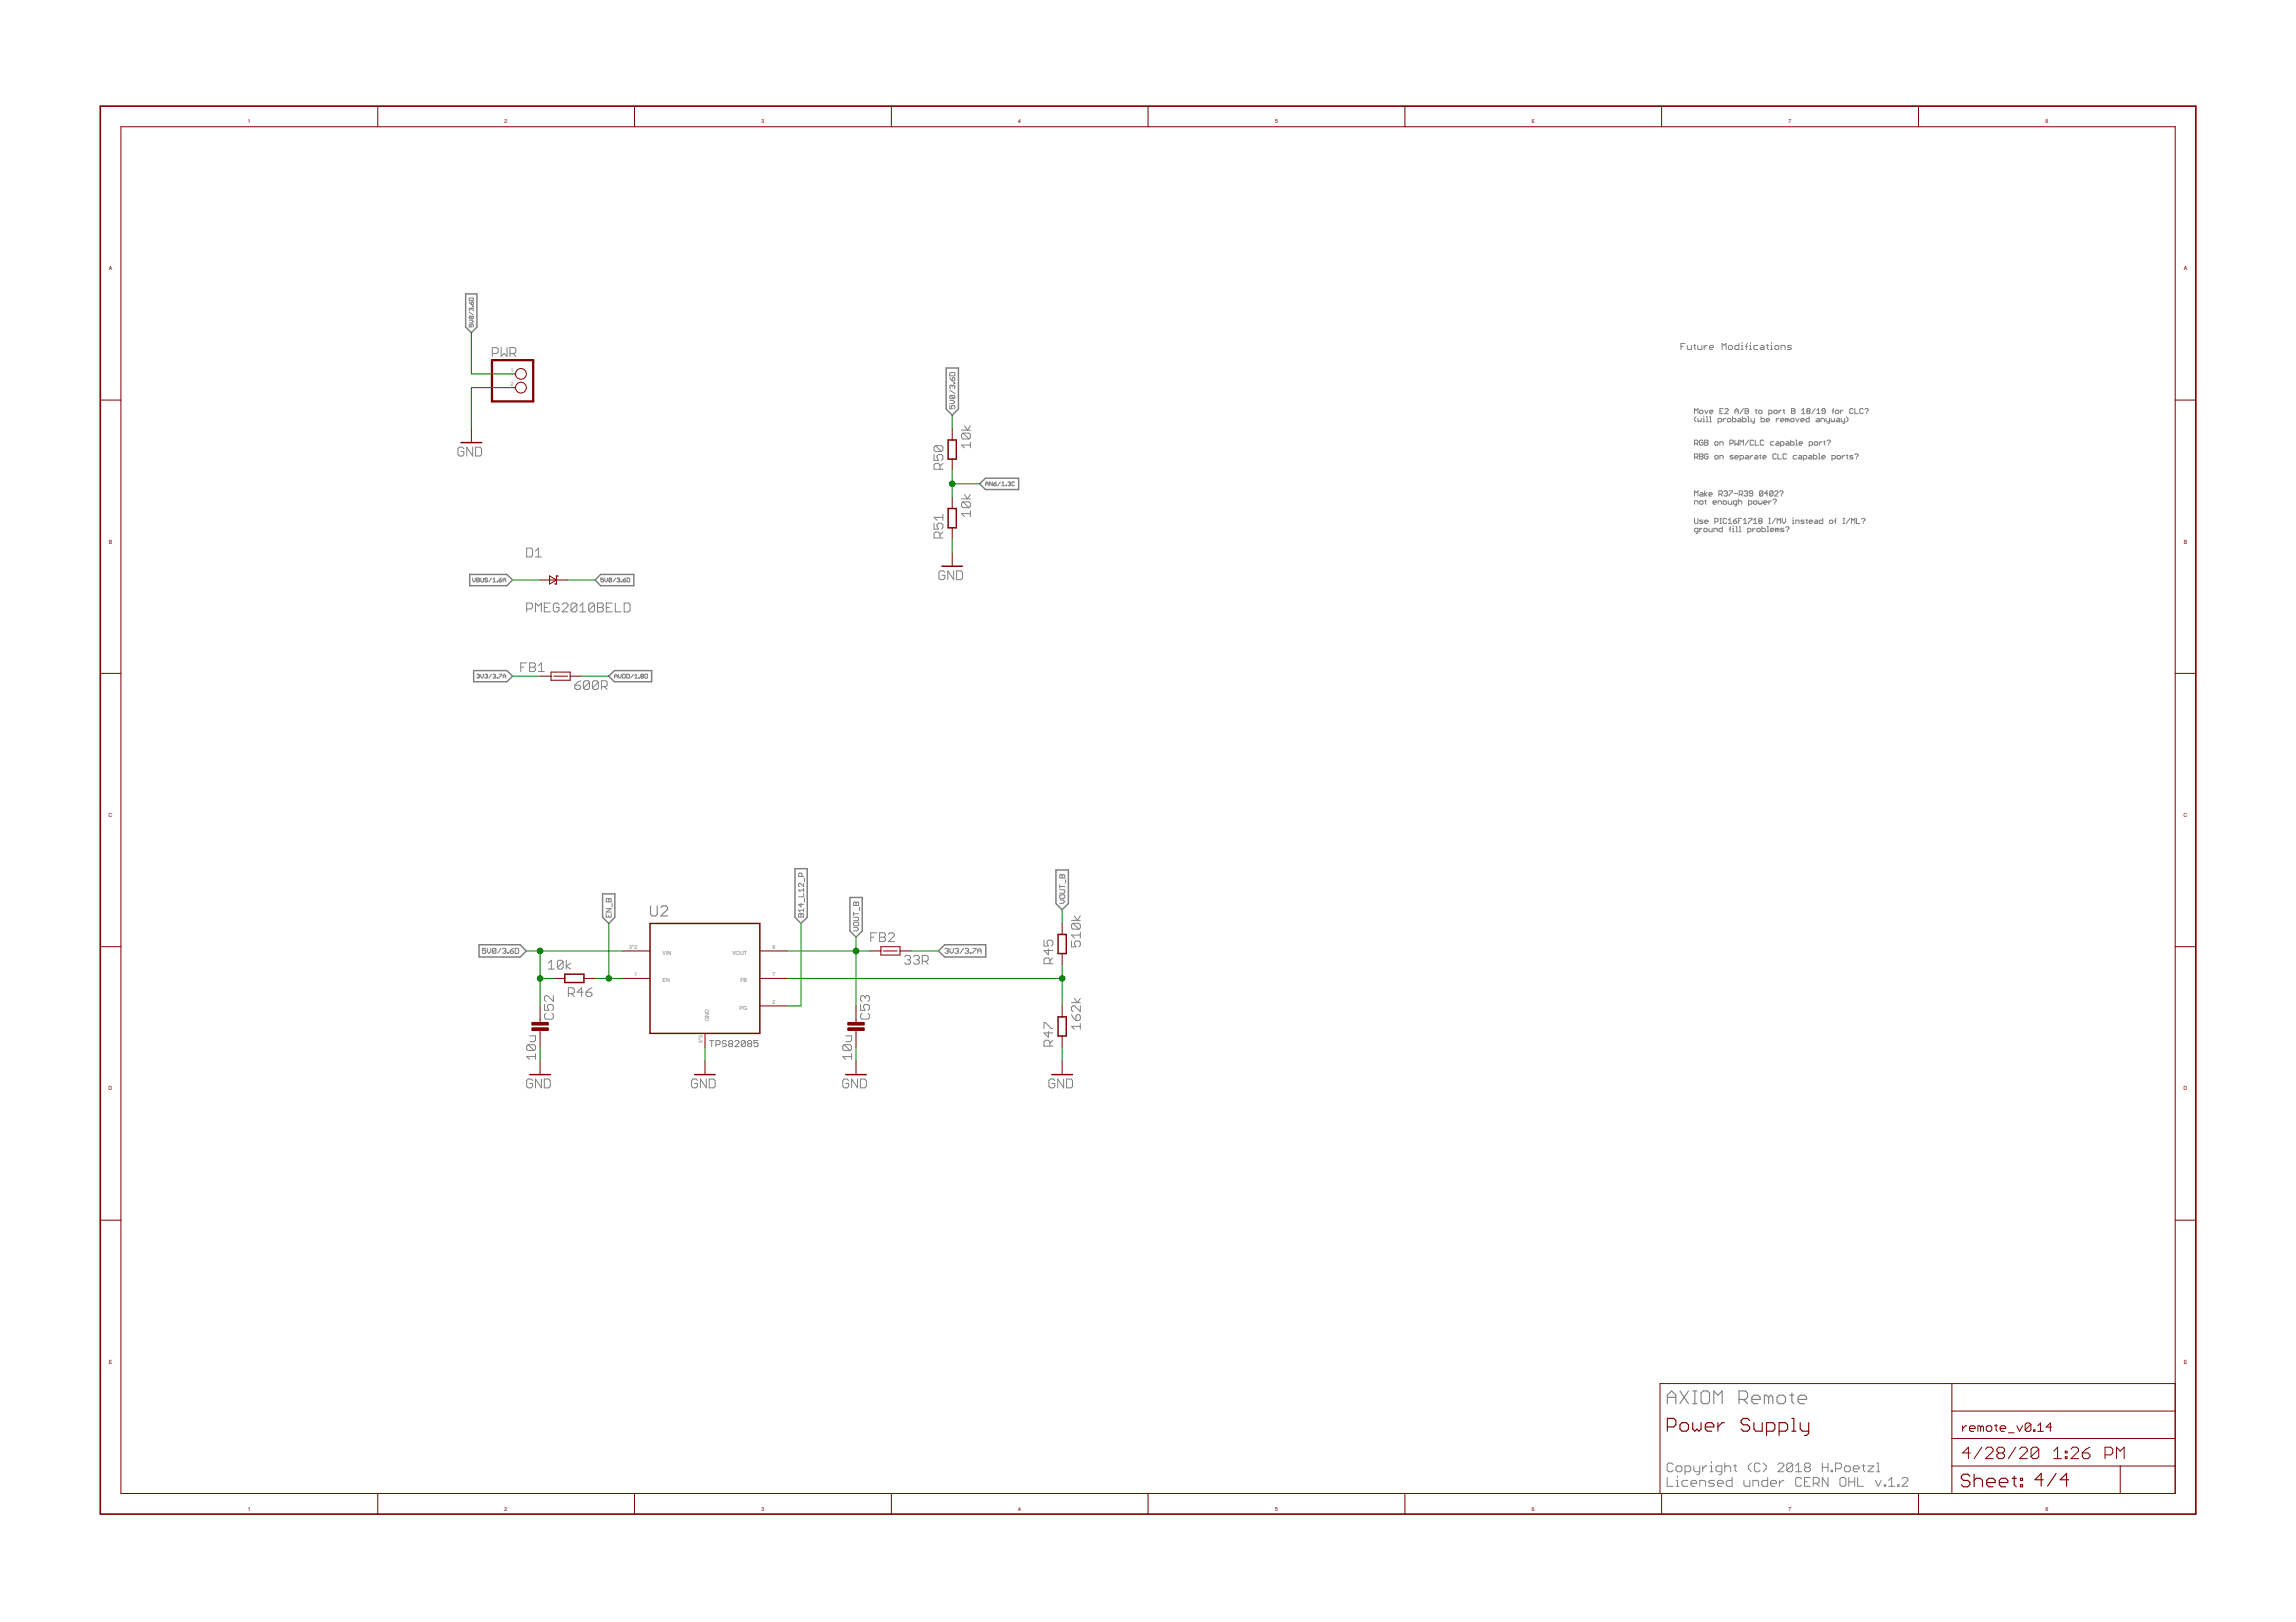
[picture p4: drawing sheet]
<svg xmlns="http://www.w3.org/2000/svg" width="297mm" height="210mm" viewBox="0 0 297 210" stroke-linecap="round" stroke-linejoin="round" font-family="sans-serif">
<defs><g id="words">
<g font-size=".7" fill="#800000">
<text x="32.1" y="16">1</text>
<text x="65.3" y="16">2</text>
<text x="98.5" y="16">3</text>
<text x="131.7" y="16">4</text>
<text x="164.9" y="16">5</text>
<text x="198.2" y="16">6</text>
<text x="231.4" y="16">7</text>
<text x="264.6" y="16">8</text>
<text x="14.1" y="35">A</text>
<text x="282.5" y="35">A</text>
<text x="14.1" y="70.4">B</text>
<text x="282.5" y="70.4">B</text>
<text x="14.1" y="105.7">C</text>
<text x="282.5" y="105.7">C</text>
<text x="14.1" y="141.1">D</text>
<text x="282.5" y="141.1">D</text>
<text x="14.1" y="176.5">E</text>
<text x="282.5" y="176.5">E</text>
<text x="32.1" y="195.5">1</text>
<text x="65.3" y="195.5">2</text>
<text x="98.5" y="195.5">3</text>
<text x="131.7" y="195.5">4</text>
<text x="164.9" y="195.5">5</text>
<text x="198.2" y="195.5">6</text>
<text x="231.4" y="195.5">7</text>
<text x="264.6" y="195.5">8</text>
</g>
<g font-size=".7" fill="#808080">
<text x="66.1" y="48.1">1</text>
<text x="66.1" y="49.9">2</text>
<text x="81.4" y="122.8">3*2</text>
<text x="85.7" y="123.6">VIN</text>
<text x="94.7" y="123.6">VOUT</text>
<text x="99.9" y="122.8">8</text>
<text x="82.1" y="126.4">1</text>
<text x="85.7" y="127.1">EN</text>
<text x="95.7" y="130.7">PG</text>
<text x="95.8" y="127.1">FB</text>
<text x="99.9" y="129.9">2</text>
<text x="99.9" y="126.4">7</text>
<text x="90.9" y="135" transform="rotate(-90 90.9 135)">5*3</text>
<text x="91.7" y="132.1" transform="rotate(-90 91.7 132.1)">GND</text>
</g>
</g></defs>
<g fill="none" stroke="#808080" stroke-width=".15">
<path d="M84.2 117.2v1.1l.2 .2h.4l.2-.2v-1.1M85.5 117.5l.2-.3h.4l.3 .3v.2l-.9 .8h.9M215.7 181.7v-1.1l.6-.6 .5 .6v1.1M215.7 180.8h1.1M217.3 180l1.1 1.7M218.4 180l-1.1 1.7M219 181.7h.5M219 180h.5M219.3 180v1.7M220.1 180.3l.2-.3h.6l.3 .3v1.1l-.3 .3h-.6l-.2-.3zM221.7 181.7v-1.7l.5 .6 .6-.6v1.7M225 181.1h.8l.3-.3v-.5l-.3-.3h-.8v1.7"/>
<path d="M225.5 181.1l.6 .6M226.6 181.1h1.1v-.3l-.3-.2h-.5l-.3 .2v.6l.3 .3h.5M228.8 180.8l-.3-.2h-.2v1.1M228.8 180.8v.9M228.8 180.8l.3-.2 .3 .2v.9M229.9 180.8l.3-.2h.5l.3 .2v.6l-.3 .3h-.5l-.3-.3zM231.5 180.6h.6M231.8 180.3v1.1l.3 .3M232.6 181.1h1.1v-.3l-.3-.2h-.5l-.3 .2v.6l.3 .3h.5"/>
</g>
<g fill="none" stroke="#808080" stroke-width=".13">
<path d="M60.7 39.1l.3 .3M60.7 38.7l.5-.1v.3h-.5zM61 40l-.1-.1-.2 .1v.1l.1 .1M61 39.2l.1-.1 .1 .1v.2h-.2zM61 40l.1-.1 .1 .1v.2M61 40h.1M61.2 39.6v.1zM60 58.1l-.2-.2h-.4l-.2 .2v.7l.2 .2h.4l.2-.2v-.4h-.4M60.7 42v.3h.3l-.1-.2 .1-.1h.2v.1v.2M60.7 41.4h.4l.1 .2-.1 .2h-.4M60.7 40.4l.5 .3M60.8 40.9l-.1 .1v.2l.5 .1"/>
<path d="M60.8 40.9h.4v.1v.3M60.8 40.9l.4 .4M61.2 57.9v1.1l-.8-1.1v1.1M61.5 57.9h.6l.2 .2v.7l-.2 .2h-.6zM63.7 45.7h.6l.2-.1v-.4l-.2-.2h-.6v1.1M64.8 45v1.1l.4-.4 .4 .4v-1.1M66 45.7h.5l.2-.1v-.4l-.2-.2h-.5v1.1M66.4 45.7l.3 .4M120.8 58.8v.8h.6l-.2-.4v-.2l.2-.2h.4l.2 .2v.4l-.2 .2M121 57.7l-.2 .2v.4l.2 .1h.8M121 57.7h.8l.2 .2v.4l-.2 .1M121 57.7l.8 .7"/>
<path d="M122 60l-.4 .3M122.9 52.5v.4h.3l-.1-.2 .1-.2h.2l.1 .1v.2l-.1 .1M122.9 51.8h.4l.2 .2-.2 .2h-.4M122.9 50.5l.6 .4M122.9 48.9l.3 .4M123 48.2h.4l.1 .1v.3h-.6v-.3zM123 51.2l-.1 .1v.2l.1 .1h.4M123 51.2h.4l.1 .1v.2l-.1 .1M123 51.2l.4 .4M123.2 50l-.1-.2-.2 .2 .1 .3M123.2 50l.1-.2 .2 .2-.1 .3M123.2 50v.1"/>
<path d="M123.3 48.9l.2 .1v.2l-.1 .1h-.2v-.3zM123.4 49.5h.1v.1h-.1zM124.4 55.7h1.1M124.6 56h.7l.2 .2v.4l-.2 .2M124.6 56l-.2 .2v.4l.2 .2h.7M124.6 56l.7 .8M124.8 55.1l.4 .6 .3-.6M125.5 57.6h-1.1l.4 .4M125.5 57.2v.8M217.5 44.8h.2M218 44.4h-.5v.8M218.3 44.7v.4l.1 .1h.4v-.5"/>
<path d="M219.1 44.7h.3M219.2 53.5v-.6l.2 .2 .3-.2v.6M219.2 57.4h.4l.1-.1v-.2l-.1-.1h-.4v.6M219.2 59.2h.4l.1-.1v-.3l-.1-.1h-.4v.7M219.2 44.6v.5l.2 .1M219.4 53.9l-.2 .2v.3l.2 .2M219.4 57.4l.3 .2M219.4 59.2l.3 .2M219.6 44.7v.4l.2 .1h.4v-.5M219.7 54.1v.4l.1 .1 .1-.1 .1 .1 .1-.1v-.4M219.9 53.2l.1-.1h.2l.1 .1v.2l-.1 .1h-.2zM219.9 58.7h.3l.1 .1-.1 .3 .1 .2-.1 .1h-.3z"/>
<path d="M219.9 59.1h.3M220.3 57.1l-.1-.1h-.2l-.1 .1v.4l.1 .1 .3-.1v-.2h-.2M220.3 54.1h.1v.5M220.3 54.6h.2M220.4 53.8v.1M220.5 44.7v.5M220.5 57h.4l.1 .1-.1 .2 .1 .2-.1 .1h-.4zM220.5 53.1l.2 .4 .3-.4M220.5 57.3h.4M220.7 53.9h.2v.7M220.7 54.6h.3M220.9 44.7h-.2l-.2 .3"/>
<path d="M221 58.8l-.1-.1h-.3l-.1 .1v.5l.1 .1h.3l.1-.1v-.2h-.3M221.1 45h.6l-.1-.3h-.3l-.2 .1v.3l.2 .1h.3M221.2 53.3h.4l-.1-.2h-.2l-.1 .1 .1 .3h.2M221.2 54.6h.2M221.2 53.9h.1v.7M221.8 59.1l.2-.2h.2l.1 .2v.2l-.1 .1h-.2l-.2-.1zM221.8 57.3l.2-.1h.2l.1 .1v.2l-.1 .1h-.2l-.2-.1zM222.3 54.6h.3l.1-.1-.1-.4h-.3v.7M222.5 57.6v-.4h.3l.1 .1v.3M222.5 59.4v-.5h.3l.1 .2v.3M222.5 53.2h.2M222.8 45.2v-.8l.3 .3 .2-.3v.8"/>
<path d="M222.9 54.1v.5M222.9 52.9h-.4v.6h.4M223.2 53l.1-.1h.2l.1 .1-.4 .5h.4M223.3 54.1l-.4 .3M223.6 54.1h.2l.1 .2v.2l-.1 .1h-.2l-.1-.1zM223.6 44.8l.1-.1h.3l.1 .1v.3l-.1 .1h-.3l-.1-.1zM223.8 57.4h.3l.1-.1v-.2l-.1-.1h-.3v.6M224.1 53.9v.7h.4l.1-.1v-.2l-.1-.2h-.4M224.2 58.9h-.3l-.1 .2 .3 .1 .1 .1-.1 .1h-.3M224.5 53.5v-.4l.2-.2 .2 .2v.4M224.5 57v.6l.2-.2 .2 .2v-.6M224.5 59.2h.4l-.1-.3-.3 .2v.2l.3 .1"/>
<path d="M224.5 53.2h.4M224.9 54.1h.2l.1 .2v.3h-.3l-.1-.1 .1-.1h.3M225 44.4v.8h-.4l-.2-.1v-.3l.2-.1h.4M225.1 57.6v-.6l.2 .2 .3-.2v.6M225.1 59.4h.3l.2-.1v-.2l-.2-.2h-.3v.7M225.3 45.2h.2M225.3 44.7h.1v.5M225.4 44.3v.1M225.4 53.9v.7h.4l.1-.1v-.2l-.1-.2h-.4M225.6 52.9l-.5 .6M225.8 52.9h.3l.1 .1-.1 .2 .1 .2-.1 .1h-.3zM225.8 53.2h.3"/>
<path d="M225.8 44.8h.3M225.9 58.9h.2l.1 .2v.3h-.3l-.1-.1 .1-.1h.3M226.1 44.4l-.2 .2v.6M226.1 53.9h.1v.7M226.1 54.6h.2M226.2 57l-.4 .6M226.3 45.2h.3M226.3 44.7h.2v.5M226.4 58.9v.5M226.5 44.3v.1M226.5 54.1v.4l.2 .1h.3M226.8 58.9l-.4 .3"/>
<path d="M226.9 57.1l-.1-.1h-.3l-.1 .1v.4l.1 .1h.3l.1-.1M227 54.1v.6l-.2 .1M227.1 57v.6h.4M227.1 53.1h.2M227.1 58.9h.2l.1 .2v.3h-.3l-.1-.1 .1-.1h.3M227.2 53v.4l.1 .1M227.4 44.7h-.4l-.1 .1v.3l.1 .1h.4M227.6 53.1l.4 .1v.2l-.2 .1h-.2l-.1-.1v-.2zM227.6 58.9h.2M227.7 58.8v.5l.1 .1M227.8 44.7h.3l.1 .1v.4h-.4l-.1-.1 .1-.1h.4M227.8 53.9v.7h.4l.1-.1-.1-.4h-.4"/>
<path d="M228.1 59.2h.4l-.1-.3h-.2l-.1 .2v.2l.1 .1h.2M228.2 57.1l-.1-.1h-.3l-.1 .1v.4l.1 .1h.3l.1-.1M228.5 54.4h.4l-.1-.3h-.2l-.1 .2v.2l.1 .1h.2M228.5 44.7h.3M228.6 44.6v.5l.2 .1M228.8 53.5h.4l.1-.1v-.2l-.1-.1h-.4v.6M229.1 45.2h.2M229.1 44.7h.1v.5M229.2 44.3v.1M229.5 57.2h-.3l-.2 .1v.2l.2 .1h.3M229.5 53.2l.1-.1h.2l.1 .1v.2l-.1 .1h-.2zM229.6 44.8l.1-.1h.3l.1 .1v.3l-.1 .1h-.3l-.1-.1z"/>
<path d="M229.8 58.8l-.1-.1-.3 .1v.5l.1 .1h.2l.1-.1M229.8 54.1v.5M229.8 57.2l.3 .1v.3h-.3l-.1-.1 .1-.1h.3M230 58.7v.7h.5M230.1 53.1v.4M230.1 54.1h-.1l-.2 .3M230.4 54.4h.4l-.1-.3h-.2l-.1 .2v.2l.1 .1h.2M230.4 57.6h.3l.1-.1v-.2l-.1-.1h-.3v.6M230.4 45.2v-.5h.4l.1 .1v.4M230.5 53.1l-.4 .2M230.7 53.1h.2M230.8 53v.4l.1 .1"/>
<path d="M231.1 58.8l-.1-.1h-.2l-.1 .1v.5l.1 .1h.2l.1-.1M231.1 57.2l.4 .1v.3h-.4l-.1-.1 .1-.1h.4M231.2 54.3l-.2-.2v.5M231.2 54.3l.1-.2 .2 .2v.3M231.2 54.3v.3M231.7 57v.6h.3l.1-.1v-.2l-.1-.1h-.3M231.8 44.7h-.4l-.2 .1 .2 .2h.2l.2 .1-.2 .1h-.4M231.8 52.9h.3l.1 .1-.1 .2 .1 .2-.1 .1h-.3zM231.8 53.2h.3M231.8 54.1h.2l.1 .2v.2l-.1 .1h-.2l-.1-.1zM232.3 54.1l.2 .5 .2-.5M232.3 57h.1v.6"/>
<path d="M232.3 57.6h.2M232.4 58.9h-.3l-.1 .2v.2l.1 .1h.3M232.7 57.4h.5l-.1-.2h-.2l-.2 .1v.2l.2 .1h.2M232.7 58.9h.3l.1 .2v.3h-.4l-.1-.1 .1-.1h.4M233 54.4h.4l-.1-.3h-.2l-.1 .2v.2l.1 .1h.2M233.1 53.5h.4M233.1 53.1l.2-.2v.6M233.3 59.4h.3l.1-.1v-.2l-.1-.2h-.3v.7M233.8 53.2l-.1 .1 .1 .2h.3l.1-.1-.1-.2M233.8 53.2l-.1-.1 .1-.2h.3l.1 .1-.1 .2M233.8 53.2h.3M234.1 53.9v.7h-.4l-.1-.1v-.2l.1-.2h.4"/>
<path d="M234.1 57.6h.3l.1-.1v-.2l-.1-.1h-.3v.6M234.1 58.9h.2l.1 .2v.3h-.3l-.1-.1 .1-.1h.3M234.6 58.7v.7h.3l.2-.1v-.2l-.2-.2h-.3M234.7 57.3l.1-.1h.3l.1 .1v.2l-.1 .1h-.3l-.1-.1zM234.8 52.9l-.4 .6M235.1 54.1h.2l.1 .2v.3h-.3l-.2-.1 .2-.1h.3M235.1 53.5h.4M235.1 53.1l.2-.2v.6M235.3 58.7h.1v.7M235.3 59.4h.2M235.4 57.2v.4M235.6 54.6v-.5h.3l.1 .2v.3"/>
<path d="M235.7 59.2h.4l-.1-.3-.3 .2v.2l.3 .1M235.7 57.2h-.1l-.2 .2M235.9 57.2h.2M236 57.1v.4l.1 .1M236.1 53.2h-.3l-.1-.1 .1-.2h.2l.1 .1v.4l-.1 .1h-.2l-.1-.1M236.2 54.1v.4l.1 .1h.4M236.3 57.1l.2-.1h.2l.1 .1-.2 .3M236.6 57.5v.1M236.7 54.1v.6l-.2 .1M236.9 54.1v.4l.1 .1 .1-.1 .1 .1 .1-.1v-.4M237 59.4h.3l.1-.1v-.2l-.1-.2h-.3v.7M237 53.2h.2"/>
<path d="M237.2 52.9l-.1 .1v.5M237.6 53.1h.2l.1 .1-.1 .3h-.2l-.2-.1v-.2zM237.7 59.1l.1-.2h.2l.1 .2v.2l-.1 .1h-.2l-.1-.1zM237.7 54.1h.2l.1 .2v.3h-.3l-.1-.1 .1-.1h.3M238.1 53.1v.4M238.2 54.1v.4l.1 .1h.4M238.3 58.9v.5M238.4 53.1l-.3 .2M238.7 54.1v.6l-.3 .1M238.7 58.9l-.4 .3M238.9 53.9l.2 .2v.3l-.2 .2M238.9 58.9h.2"/>
<path d="M239 58.8v.5l.1 .1M239.7 58.9h-.3l-.1 .2 .4 .2-.1 .1h-.3M239.7 53l-.1-.1h-.2l-.1 .1v.4l.1 .1h.2l.1-.1M240 52.9v.6h.4M240 58.8l.1-.1h.2l.1 .1-.2 .4M240.2 59.3v.1M241 53l-.1-.1-.3 .1v.4l.1 .1h.2l.1-.1M241.3 53l.1-.1h.2l.1 .1-.2 .3M241.5 53.4v.1M61.2 74.8v.3l.1 .2 .2-.2v-.3M61.7 74.8l.3 .1-.1 .2 .1 .1-.1 .1h-.2zM61.7 75.1h.2"/>
<path d="M62.2 74.8v.4l.1 .1 .2-.1v-.4M63.1 74.9l-.3-.1-.1 .2 .3 .1 .1 .1-.1 .1-.3-.1M63.6 74.8l-.4 .5M63.8 75.3h.3M63.8 75l.1-.2v.5M64.3 75.2l.1 .1zM64.6 75.1h.2l.1 .1-.3 .1zM64.9 74.8l-.3 .3M65.1 75.3v-.3l.2-.2 .1 .2v.3M65.1 75.1h.3M68.1 70.9h.6l.2 .2v.8l-.2 .2h-.6zM68.1 78.8h.6l.2-.2v-.4l-.2-.2h-.6v1.2"/>
<path d="M69.3 79.2v-1.2l.4 .4 .3-.4v1.2M69.3 72.1h.7M69.3 71.3l.4-.4v1.2M70.4 78.6h.4M71.2 78h-.8v1.2h.8M72.3 78.2l-.2-.2h-.3l-.2 .2v.8l.2 .2h.3l.2-.2v-.4h-.3M72.7 78.2l.2-.2h.4l.2 .2v.2l-.8 .8h.8M74.6 78.2l-.2-.2h-.3l-.2 .2v.8M74.6 78.2v.8l-.2 .2h-.3l-.2-.2M74.6 78.2l-.7 .8M75 79.2h.8M75 78.4l.4-.4v1.2"/>
<path d="M76.9 78.2l-.2-.2h-.4l-.1 .2v.8M76.9 78.2v.8l-.2 .2h-.4l-.1-.2M76.9 78.2l-.7 .8M77.3 78h.6l.2 .2v.2l-.2 .2 .2 .2v.2l-.2 .2h-.6zM77.3 78.6h.6M78.1 74.8h-.4v.3l.3-.1 .1 .1v.1l-.1 .1-.3-.1M78.3 74.8v.3l.1 .2 .2-.2v-.3M78.4 78.6h.4M79.1 74.9l-.2-.1-.1 .1v.3M79.1 74.9v.3l-.1 .1-.2-.1M79.1 74.9l-.3 .3M79.2 78h-.8v1.2h.8"/>
<path d="M79.6 78v1.2h.7M79.7 74.8l-.4 .5M79.8 74.9l.3-.1 .1 .1-.1 .2M80 75.1h.1M80.1 75.1h.1l-.1 .2-.3-.1M80.3 75.2l.1 .1zM80.6 75.1h.3l.1 .1-.3 .1zM80.8 78h.5l.2 .2v.8l-.2 .2h-.5zM81 74.8l-.4 .3M81.1 74.8l.4 .1v.3l-.1 .1h-.3zM120.8 67.7v.8h.6l-.2-.6 .2-.2h.4l.2 .2v.4l-.2 .2M121.6 69.6v-.6l-.2-.1h-.4l-.2 .1v.6h1.2"/>
<path d="M121.6 60.7v-.5l-.2-.2h-.4l-.2 .2v.5h1.2M122 68.9l-.4 .3M122 66.6v.7M122 67h-1.2l.4 .3M122.2 74.1l-.2-.2h-.3l-.2 .2v.7l.2 .2h.3l.2-.2v-.4h-.3M123.4 73.9v1.1l-.8-1.1v1.1M123.8 73.9h.5l.2 .2v.7l-.2 .2h-.5zM124.4 64.6h1.1M124.6 64.9h.7l.2 .2v.4l-.2 .2M124.6 64.9l-.2 .2v.4l.2 .2h.7M124.6 64.9l.7 .8M124.8 64l.4 .6 .3-.6"/>
<path d="M125.5 66.5h-1.1l.4 .3M125.5 66.1v.7M127.5 62.9v-.4l.2-.1 .1 .1v.4M127.5 62.6h.3M128.4 62.4v.5l-.4-.5v.5M128.5 62.6h.3l.1 .2-.2 .1-.2-.1zM128.9 62.4l-.4 .2M129.4 62.4l-.3 .5M129.6 62.9h.3M129.6 62.5l.2-.1v.5M130.1 62.8l.1 .1zM130.4 62.4h.2h.1l-.1 .2"/>
<path d="M130.6 62.6h.1M130.6 62.6l.1 .1-.1 .2-.2-.1M131.3 62.4h-.1h-.3v.4l.1 .1 .3-.1M219.2 64.2v-.7l.2 .3 .3-.3v.7M219.2 65.3v-.5h.4l.1 .1v.4M219.2 67.1v.5l.1 .2h.3l.1-.2v-.5M219.7 68.8h-.4l-.1-.1v-.2l.1-.1h.4v.5l-.3 .1M219.9 64.9l.1-.1h.2l.1 .1v.3l-.3 .1-.1-.1zM219.9 68.4v.4M220 63.8l.3 .1v.3h-.3l-.1-.1 .1-.1h.3M220.2 68.4l-.3 .2M220.3 67.3h-.3l-.1 .1 .1 .1 .3 .1-.1 .2h-.3"/>
<path d="M220.4 68.5l.1-.1h.2l.2 .1v.2l-.2 .1h-.2l-.1-.1zM220.5 63.5v.7M220.5 67.5h.5l-.1-.2h-.3l-.1 .1 .1 .4h.3M220.5 64.8h.2M220.6 64.7v.5l.1 .1M220.9 63.8l-.4 .2 .4 .2M221.1 64h.4l-.1-.2h-.2l-.1 .1 .1 .3h.2M221.1 68.4v.3l.1 .1h.3v-.4M221.6 65h.5l-.1-.2-.4 .1v.3l.4 .1M221.7 68.8v-.4h.4l.1 .1v.3M221.8 67.5h.4l.1-.1-.1-.3h-.4v.7M222.3 65.3v-.5h.3l.1 .1v.4"/>
<path d="M222.4 64h.3l.1-.1-.1-.4h-.3v.7M222.5 67.8h.2M222.5 67.1h.2M222.6 64l.2 .2M222.6 67.1v.7M222.8 68.2v.6h-.3l-.1-.1v-.2l.1-.1h.3M223 64.8h.3l.1 .1v.3l-.1 .1h-.3l-.1-.1v-.3zM223 63.6l.2-.1h.2l.1 .1-.1 .3M223.3 63.9h.1M223.4 67.2l-.1-.1h-.3l-.1 .1v.4l.1 .2h.3l.1-.2M223.4 63.9l.1 .1-.1 .2h-.2l-.2-.1M223.6 64.8v.4l.1 .1h.3v-.5"/>
<path d="M223.6 67.8h.4M223.6 67.3l.2-.2v.7M223.7 63.5h.4v.1l-.4 .5v.1M223.7 68.5h.2M223.9 68.2l-.1 .1v.5M224.1 68.4h.1v.4M224.1 68.8h.2M224.2 67.4h.4l.1 .2-.1 .2h-.3zM224.2 68.1v.1M224.3 63.9h.5M224.6 68.2h.1v.6M224.6 68.8h.2"/>
<path d="M224.7 65.3h-.4l-.1-.1v-.3l.1-.1h.4v.6l-.2 .1M224.7 67.1l-.5 .3M224.9 64.9l.1-.1h.2l.1 .1v.4M224.9 64.6v.7M224.9 67.4h.2M225 64h.3l.1-.1-.1-.4h-.3v.7M225 68.8h.2M225 68.2h.1v.6M225.2 64l.2 .2M225.3 67.1h-.4v.7M225.6 67.8h.4M225.6 67.3l.2-.2v.7"/>
<path d="M225.7 63.6l.1-.1h.2l.1 .1-.1 .3M225.9 63.9h.1M226 63.9l.1 .1-.1 .2h-.2l-.1-.1M226.1 68.8h.3l.1-.1v-.2l-.1-.1h-.3v.6M226.2 65.3h.3l.2-.1v-.3l-.2-.1h-.3v.7M226.2 67.1h.5v.1l-.5 .4v.2M226.8 63.9h-.4l-.1-.1 .1-.3h.3l.1 .1v.5l-.1 .1h-.3l-.1-.1M226.8 68.4v.4M226.9 67.8h.4M226.9 67.3l.2-.2v.7M227 64.8l.3 .1v.3l-.1 .1h-.2l-.1-.1v-.3zM227.1 68.4l-.3 .2"/>
<path d="M227.3 68.5l.3-.1 .1 .1v.2l-.1 .1h-.2l-.1-.1zM227.5 64.8v.4l.1 .1 .1-.1 .1 .1 .2-.1v-.4M227.6 67.4l-.1-.1 .1-.2h.2l.2 .1-.2 .2M227.6 67.4l-.1 .1 .1 .3h.2l.2-.2-.2-.2M227.6 67.4h.2M227.9 68.2v.6h.4l.1-.1v-.2l-.1-.1h-.4M228.1 63.6v.5l-.2 .1h-.2l-.1-.1M228.1 63.6l-.2-.1h-.2l-.1 .1v.5M228.1 63.6l-.5 .5M228.2 65h.4l-.1-.2h-.2l-.1 .1v.3l.1 .1h.2M228.6 68.8h.2M228.6 68.2h.1v.6"/>
<path d="M228.7 63.9h-.4l.3-.4v.7M228.8 64.8v.5M228.8 67.8h.2M228.8 67.1h.2M228.9 67.1v.7M229 68.6h.5l-.1-.2h-.2l-.2 .1v.2l.2 .1h.2M229.2 64.8l-.4 .2M229.4 64.7l.1-.1h.2l.1 .1-.2 .3M229.4 63.6v.5l-.1 .1h-.3l-.1-.1M229.4 63.6l-.1-.1h-.3l-.1 .1v.5M229.4 63.6l-.5 .5M229.6 65.2v.1"/>
<path d="M229.6 63.6l.1-.1h.2l.1 .1-.4 .6h.4M229.7 67.1l-.4 .7M229.9 67.8v-.7l.2 .2 .3-.2v.7M229.9 68.5v.3M229.9 68.5l-.2-.1v.4M229.9 68.5l.1-.1 .1 .1v.3M230.3 63.6l.1-.1h.2l.1 .1-.2 .4M230.5 64.1v.1M230.6 67.1v.4l.2 .3 .2-.3v-.4M230.8 68.4h-.3l-.1 .1 .1 .1 .3 .1-.1 .1h-.3M231 68.3l.1-.1 .4 .1-.3 .3M231.2 68.7v.1"/>
<path d="M231.9 67.8h.2M231.9 67.3h.1v.5M232 67v.1M232.3 67.8v-.5h.3l.1 .1v.4M233.4 67.3h-.3l-.1 .1 .4 .2-.1 .2h-.3M233.6 67.3h.2M233.7 67.2v.4l.1 .2M234.1 67.5h.4l-.1-.2h-.2l-.1 .1 .1 .4h.2M234.8 67.3h.3l.1 .1v.4h-.4l-.1-.2 .1-.1h.4M235.8 67.1v.7h-.3l-.1-.4 .1-.1h.3M236.8 67.3l.3 .1v.2l-.1 .2h-.2l-.1-.2v-.2zM237.3 67.4h.3"/>
<path d="M237.6 67.1l-.2 .1v.6M238.4 67.8h.3M238.4 67.1h.3M238.5 67.1v.7M239.3 67.1l-.4 .7M239.5 67.8v-.7l.2 .2 .3-.2v.7M240.2 67.1v.7h.4M240.8 67.2l.1-.1h.3l.1 .1-.3 .3M241 67.6v.2M61.7 87.3l.2-.1 .1 .1-.1 .2M61.8 87.5h.1M61.9 87.5l.1 .1-.1 .2-.2-.1"/>
<path d="M62.2 87.2v.4l.2 .2 .1-.2v-.4M62.7 87.3l.3-.1 .1 .1-.1 .2M62.9 87.5h.1M63 87.5l.1 .1-.1 .2-.3-.1M63.6 87.2l-.4 .6M63.8 87.3l.2-.1 .1 .1-.1 .2M63.9 87.5h.1M64 87.5l.1 .1-.1 .2-.2-.1M64.3 87.7l.1 .1zM64.6 87.2h.3l-.3 .6M65.1 87.5h.3M65.1 87.8v-.4l.2-.2 .1 .2v.4"/>
<path d="M67.4 86.3h.4M68.1 85.8h-.7v1.1M68.5 85.8h.6l.2 .2v.1l-.2 .2 .2 .2v.2l-.2 .2h-.6zM68.5 86.3h.6M69.7 86.1l.3-.3v1.1M69.7 86.9h.7M74.4 88.7h.5l.2 .2v.1l-.2 .2h-.4l-.1-.2zM75.1 88.1l-.4 .2-.3 .4M76.3 88.3v.7l-.2 .2h-.4l-.2-.2M76.3 88.3l-.2-.2h-.4l-.2 .2v.7M76.3 88.3l-.8 .7M77.4 88.3v.7l-.2 .2h-.4l-.2-.2"/>
<path d="M77.4 88.3l-.2-.2h-.4l-.2 .2v.7M77.4 88.3l-.8 .7M77.8 88.9h.6l.1-.2v-.4l-.1-.2h-.6v1.1M78.2 88.9l.3 .3M79.5 87.5h.4M79.5 87.8v-.4l.2-.2 .2 .2v.4M80 87.2v.4l.2 .2 .2-.2v-.4M80.6 87.2l.3 .1v.4l-.1 .1h-.2zM81.1 87.2l.3 .1v.4l-.1 .1h-.2zM82 87.2l-.4 .6M82.1 87.8h.4M82.1 87.4l.2-.2v.6"/>
<path d="M82.7 87.7v.1zM83 87.5l-.1-.1 .1-.2 .2 .1v.2M83 87.5h.2M83 87.5l-.1 .1 .1 .2 .2-.1v-.2M83.4 87.2l.4 .1v.4l-.1 .1h-.3zM78.4 118.2v.5h.7v-.5M78.4 117.6h.7l-.7 .4h.7M78.5 116.3l.3 .1 .2-.1 .1 .1v.3h-.7v-.3zM78.8 116.4v.3M78.8 118.4v.3M79.2 116.9v.5M103.3 118.3l.1-.1 .2 .1 .3-.1 .1 .1v.4h-.7z"/>
<path d="M103.6 116.9v.5l-.3-.4h.7M103.6 118.3v.4M103.8 113.4v-.3l-.2-.1h-.2l-.1 .1v.3h.7M104 114.3v.4l-.5-.4h-.1l-.1 .1v.2l.1 .1M104 115v.4M104 115.6v.5h-.7M104 117.6v.4M104 117.8h-.7l.2 .2M104 115.2h-.7l.2 .2M104.1 113.6v.5M104.1 116.3v.4M110.4 118v.5"/>
<path d="M110.4 118.7h.6l.1 .1v.2l-.1 .1h-.6M110.4 118.3h.7M110.5 116.7l.2 .1 .3-.1 .1 .1v.4h-.7v-.4zM110.5 119.4h.5l.1 .1v.2l-.1 .1h-.5l-.1-.1v-.2zM110.7 116.8v.4M111.2 117.4v.4M137.1 113.3l.1-.1 .2 .1 .2-.1 .2 .1v.3h-.7zM137.1 116.5h.4l.3 .2-.3 .2h-.4M137.1 114.5v.4M137.1 115.9l.1-.1h.4l.2 .1v.2l-.2 .1h-.4l-.1-.1zM137.1 115.1h.5l.2 .2v.2l-.2 .1h-.5M137.1 114.7h.7"/>
<path d="M137.4 113.3v.3M137.9 113.8v.5M138.6 119.1h1.2M138.8 119.5h.8l.2 .2v.4l-.2 .1M138.8 119.5l-.2 .2v.4l.2 .1h.8M138.8 119.5l.8 .7M139 118.5l.4 .6 .4-.6M62.8 122.7h-.4v.4l.2-.2 .2 .2v.2l-.1 .1h-.2l-.1-.1M63.1 122.7v.5l.2 .2 .2-.2v-.5M64.2 122.8l-.1-.1h-.3l-.1 .1v.5M64.2 122.8v.5l-.1 .1h-.3l-.1-.1M64.2 122.8l-.5 .5"/>
<path d="M64.8 122.7l-.4 .7M65 122.8l.1-.1h.2l.2 .1-.2 .3M65.2 123.1h.1M65.3 123.1l.2 .1-.2 .2h-.2l-.1-.1M65.7 123.3h.1v.1h-.1zM66 123.1h.3l.1 .2-.1 .1h-.2l-.1-.1zM66.4 122.7l-.4 .4M66.7 122.7h.3l.1 .1v.5l-.1 .1h-.3zM68.3 135.2h.8l.2 .2v.4l-.2 .2M68.3 135.2l-.2 .2v.4l.2 .2h.8M68.3 135.2l.8 .8M68.5 134h.8v.6l-.2 .2h-.6"/>
<path d="M68.9 139.8l-.2-.2h-.4l-.2 .2v.8l.2 .2h.4l.2-.2v-.4h-.4M69.3 136.7h-1.2l.4 .4M69.3 136.4v.7M70 139.6v1.2l-.7-1.2v1.2M70.4 139.6h.6l.2 .2v.8l-.2 .2h-.6zM70.4 130v.7h.6l-.2-.3v-.2l.2-.2h.4l.2 .2v.4l-.2 .1M70.6 131.1l-.2 .2v.4l.2 .2h.8l.2-.2v-.4l-.2-.2M71 124.7l.3-.4v1.1M71 125.4h.7M71.6 128.8v.8l-.8-.8h-.2l-.2 .2v.4l.2 .2M72.9 124.5v.7l-.2 .2h-.4l-.2-.2M72.9 124.5l-.2-.2h-.4l-.2 .2v.7"/>
<path d="M72.9 124.5l-.8 .7M73.3 124.3v1.1M73.5 128.6h.6l.2-.2v-.4l-.2-.2h-.6v1.2M73.8 124.7l-.5 .3 .5 .4M73.9 128.6l.4 .4M75.4 128.4h-.7l.5-.6v1.2M75.8 128.4h.6l.2 .2v.2l-.2 .2h-.4l-.2-.2zM76.6 127.8l-.4 .2-.4 .4M90.2 139.8l-.2-.2h-.3l-.2 .2v.8l.2 .2h.3l.2-.2v-.4h-.3M91.4 139.6v1.2l-.8-1.2v1.2M91.8 139.6h.5l.2 .2v.8l-.2 .2h-.5zM91.8 134.7h.5"/>
<path d="M92.1 134.7v.7M92.6 135.2h.4l.2-.1v-.3l-.2-.1h-.4v.7M94 134.8l-.2-.1h-.2l-.1 .2 .1 .2h.2l.2 .2-.2 .1h-.2l-.1-.1M94.4 135.1l-.1-.2 .1-.2h.3l.1 .1-.1 .3M94.4 135.1h.3M94.4 135.1l-.1 .1 .1 .2h.3l.1-.1-.1-.2M95.1 134.8l.1-.1h.3l.1 .1v.1l-.5 .5h.5M96.4 134.8l-.1-.1h-.3l-.1 .1v.5M96.4 134.8v.5l-.1 .1h-.3l-.1-.1M96.4 134.8l-.5 .5M96.9 135.1l-.2-.2 .2-.2h.2l.1 .1-.1 .3M96.9 135.1h.2"/>
<path d="M96.9 135.1l-.2 .1 .2 .2h.2l.1-.1-.1-.2M98.1 134.7h-.6v.4l.3-.2h.1l.2 .2v.2l-.2 .1h-.2l-.2-.1M109.2 135.2h.8l.2 .2v.4l-.2 .2M109.2 135.2l-.2 .2v.4l.2 .2h.8M109.2 135.2l.8 .8M109.4 134h.8v.6l-.2 .2h-.6M109.8 139.8l-.2-.2h-.4l-.2 .2v.8l.2 .2h.4l.2-.2v-.4h-.4M110.2 136.7h-1.2l.4 .4M110.2 136.4v.7M110.4 120h.5l.2 .2-.2 .3h-.5M110.9 139.6v1.2l-.7-1.2v1.2M111.3 139.6h.6l.2 .2v.8l-.2 .2h-.6z"/>
<path d="M111.3 130v.7h.6l-.2-.3v-.2l.2-.2h.4l.2 .2v.4l-.2 .1M111.5 131.1l-.2 .2v.4l.2 .2h.8l.2-.2v-.4l-.2-.2M111.9 129l-.2-.2h-.2l-.2 .2v.4l.2 .2M111.9 129l.2-.2h.2l.2 .2v.4l-.2 .2M111.9 129v.2M112.6 121.3h.4M113.4 120.7h-.8v1.2M113.8 120.7h.6l.2 .2v.2l-.2 .2 .2 .2v.2l-.2 .2h-.6zM113.8 121.3h.6M114.9 120.9l.2-.2h.4l.2 .2v.2l-.8 .8h.8M117 123.8l.2-.2h.4l.2 .2v.2l-.2 .2M117.4 124.2h.2"/>
<path d="M117.6 124.2l.2 .2v.2l-.2 .2h-.4l-.2-.2M118.2 123.8l.2-.2h.3l.2 .2v.2l-.2 .2M118.6 124.2h.1M118.7 124.2l.2 .2v.2l-.2 .2h-.3l-.2-.2M119.3 124.4h.6l.2-.2v-.4l-.2-.2h-.6v1.2M119.7 124.4l.4 .4M122.2 122.8l.4-.1 .1 .1-.1 .3M122.5 123.1h.1M122.6 123.1l.1 .1-.1 .2-.4-.1M122.9 122.7v.5l.2 .2 .2-.2v-.5M123.5 122.8l.2-.1h.2l.1 .1-.1 .3M123.8 123.1h.1"/>
<path d="M123.9 123.1l.1 .1-.1 .2h-.2l-.2-.1M124.7 122.7l-.5 .7M124.9 122.8l.1-.1h.2l.1 .1-.1 .3M125.1 123.1h.1M125.2 123.1l.1 .1-.1 .2h-.2l-.1-.1M125.5 123.3h.1v.1h-.1zM125.9 122.7h.4l-.4 .7M126.5 123.1h.4M126.5 123.4v-.5l.2-.2 .2 .2v.5M135.1 121.7v.7h.5l-.2-.4v-.1l.2-.2h.4l.2 .2v.3l-.2 .2M135.1 133.1v-.8h.2l.7 .8h.2M135.6 133.5v.7l-.5-.5h1.1"/>
<path d="M135.6 122.8v.8l-.5-.6h1.1M135.8 135.4v-.6l-.2-.2h-.3l-.2 .2v.6h1.1M135.8 124.7v-.6l-.2-.1h-.3l-.2 .1v.6h1.1M136.2 134.6l-.4 .4M136.2 124l-.4 .3M136.5 139.8l-.2-.2h-.4l-.2 .2v.8l.2 .2h.4l.2-.2v-.4h-.4M137.6 139.6v1.2l-.8-1.2v1.2M138 139.6h.6l.1 .2v.8l-.1 .2h-.6zM138.6 121.8v.7h.6l-.2-.5 .2-.2h.4l.2 .2v.3l-.2 .2M138.6 131.3l.2 .4 .4 .4M138.6 129.8h1.2M139 129.2l.4 .6 .4-.6"/>
<path d="M139.2 131.5l.2-.2h.2l.2 .2v.4l-.2 .2h-.4zM139.8 132.8h-1.2l.4 .4M139.8 120.6v.8M139.8 130.2v.7l-.8-.7h-.2l-.2 .1v.4l.2 .2M139.8 132.4v.8M139.8 121h-1.2l.4 .4M215.7 191.2v1.1h.8M216.5 189.5l-.2-.2h-.4l-.2 .2v.8l.2 .2h.4l.2-.2M216.8 189.9l.2-.2h.4l.2 .2v.4l-.2 .2h-.4l-.2-.2zM216.8 192.3h.4M216.8 191.6h.2v.7M217 191v.2"/>
<path d="M218 190.5h.5l.2-.2v-.4l-.2-.2h-.5v1.1M218.4 191.6h-.6l-.2 .2v.4l.2 .1h.6M218.8 192h.7v-.2l-.2-.2h-.4l-.1 .2v.4l.1 .1h.4M219.1 189.7v.6l.2 .2h.6M219.9 192.3v-.7h.6l.2 .2v.5M219.9 189.7v.9l-.2 .2h-.2M220.3 189.7v.8M220.9 189.7h-.2l-.4 .4M221.2 190.5h.4M221.2 189.7h.2v.8M221.4 189.1v.2M221.8 191.6h-.6l-.2 .2 .2 .2h.4l.2 .2-.2 .1h-.6"/>
<path d="M222.2 192h.7v-.2l-.1-.2h-.4l-.2 .2v.4l.2 .1h.4M222.8 190.5h-.6l-.2-.2v-.4l.2-.2h.6v.9l-.2 .2h-.2M223.1 189.9l.2-.2h.4l.2 .2v.6M223.1 189.3v1.2M224.1 191.2v1.1h-.6l-.2-.1v-.4l.2-.2h.6M224.3 189.7h.4M224.5 189.5v.8l.2 .2M225.6 191.6v.6l.2 .1h.6v-.7M226.6 189.3l-.4 .4v.4l.4 .4M226.8 192.3v-.7h.5l.2 .2v.5M227.7 189.5l-.2-.2h-.3l-.2 .2v.8l.2 .2h.3l.2-.2M228.1 189.3l.4 .4v.4l-.4 .4"/>
<path d="M228.7 191.2v1.1h-.6l-.2-.1v-.4l.2-.2h.6M229.1 192h.7v-.2l-.2-.2h-.3l-.2 .2v.4l.2 .1h.3M230 189.5l.2-.2h.4l.2 .2v.2l-.8 .8h.8M230.2 191.6v.7M230.8 191.6h-.2l-.4 .4M231.9 189.5l-.2-.2h-.3l-.2 .2v.8M231.9 189.5v.8l-.2 .2h-.3l-.2-.2M231.9 189.5l-.7 .8M232.3 190.5h.8M232.3 189.7l.4-.4v1.2M233.1 191.4l-.2-.2h-.4l-.2 .2v.8l.2 .1h.4l.2-.1M233.4 191.8h.4"/>
<path d="M233.6 189.9l-.2-.2v-.2l.2-.2h.4l.2 .2v.2l-.2 .2M233.6 189.9l-.2 .2v.2l.2 .2h.4l.2-.2v-.2l-.2-.2M233.6 189.9h.4M234.2 191.2h-.8v1.1h.8M234.6 192h.6l.2-.2v-.4l-.2-.2h-.6v1.1M235 192l.4 .3M235.8 189.9h.7M235.8 189.3v1.2M236.5 191.2v1.1l-.7-1.1v1.1M236.5 189.3v1.2M236.9 190.3h.2v.2h-.2zM237.5 190.1h.5l.2-.2v-.4l-.2-.2h-.5v1.2"/>
<path d="M238 191.4l.2-.2h.4l.2 .2v.8l-.2 .1h-.4l-.2-.1zM238.6 189.9l.2-.2h.4l.2 .2v.4l-.2 .2h-.4l-.2-.2zM239.2 191.8h.7M239.2 191.2v1.1M239.8 190.1h.7v-.2l-.2-.2h-.4l-.1 .2v.4l.1 .2h.4M239.9 191.2v1.1M240.3 191.2v1.1h.8M240.9 189.7h.4M241.1 189.5v.8l.2 .2M241.7 189.7h.7l-.7 .8h.7M242.6 191.6l.4 .7 .4-.7M242.8 189.3h.2v1.2"/>
<path d="M242.8 190.5h.4M243.8 192.2h.2v.1h-.2zM244.3 192.3h.8M244.3 191.6l.4-.4v1.1M245.5 192.2h.2v.1h-.2zM246.1 191.4l.2-.2h.3l.2 .2v.2l-.7 .7h.7"/>
</g>
<g fill="none" stroke="#808080" stroke-width=".19">
<path d="M60.2 38h1.5v4.3l-.7 .8-.8-.8zM122.4 47.6h1.6v5.3l-.8 .8-.8-.8zM60.8 74.3h4.8l.7 .8-.7 .7h-4.8zM77 75.1l.7-.8h4.3v1.5h-4.3zM126.7 62.6l.8-.7h4.3v1.5h-4.3zM61.3 86.8h4.3l.7 .7-.7 .7h-4.3zM78.8 87.5l.7-.7h4.8v1.4h-4.8zM78 115.7h1.5v3l-.7 .8-.8-.8zM102.8 112.4h1.6v6.3l-.8 .8-.8-.8zM110 116.1h1.5v4.4l-.8 .8-.7-.8zM136.6 112.6h1.6v4.3l-.8 .8-.8-.8zM62 122.3h5.3l.8 .8-.8 .7h-5.3z"/>
<path d="M121.4 123.1l.8-.8h5.3v1.5h-5.3z"/>
</g>
<g fill="none" stroke="#800000" stroke-width=".15">
<path d="M215.7 184.7h.8l.3-.3v-.6l-.3-.2h-.8v1.6M217.3 184.4l.3-.3h.6l.2 .3v.5l-.2 .3h-.6l-.3-.3zM219 184.1v.8l.3 .3 .2-.3 .3 .3 .3-.3v-.8M220.6 184.7h1.1v-.3l-.3-.3h-.5l-.3 .3v.5l.3 .3h.5M222.2 184.1v1.1M223.1 184.1h-.3l-.6 .6M226.4 183.8l-.3-.2h-.6l-.2 .2v.3l.2 .3h.6l.3 .3v.2l-.3 .3h-.6l-.2-.3M226.9 184.1v.8l.3 .3h.8v-1.1M228.5 185.2h.9l.2-.3v-.5l-.2-.3h-.9v1.7M230.2 185.2h.8l.3-.3v-.5l-.3-.3h-.8v1.7M231.8 183.6h.3v1.6M231.8 185.2h.5"/>
<path d="M232.9 184.1v.8l.3 .3h.8M234 184.1v1.4l-.3 .3h-.3M254.8 191l-.2-.2h-.6l-.3 .2v.3l.3 .3h.6l.2 .3v.2l-.2 .3h-.6l-.3-.3M255.4 191.6l.3-.3h.5l.3 .3v.8M255.4 190.8v1.6M257 191.9h1.1v-.3l-.2-.3h-.6l-.3 .3v.5l.3 .3h.6M258.7 191.9h1.1v-.3l-.3-.3h-.6l-.2 .3v.5l.2 .3h.6M260.3 191.3h.6M260.6 191v1.1l.3 .3M261.4 191.3h.3v.3h-.3zM261.4 192.1h.3v.3h-.3zM264.4 191.5h-1.1l.8-.8v1.6"/>
<path d="M266 190.7l-1.1 1.6M267.6 191.5h-1.1l.9-.8v1.6"/>
</g>
<g fill="none" stroke="#800000" stroke-width=".13">
<path d="M15.6 16.4h265.8v176.9h-265.8zM48.9 13.7v2.7M82.1 13.7v2.7M115.3 13.7v2.7M148.5 13.7v2.7M181.8 13.7v2.7M215 13.7v2.7M248.2 13.7v2.7M13 51.8h2.6M61 55.5v1.8M66.3 48.4h.4M66.3 50.2h.4"/>
<path d="M123.2 55.5v1.4M123.2 59.4v1.4M281.4 51.8h2.7M69.9 75.1h3.5M71.1 74.5l.9 .6-.9 .5zM72.2 74.6v-.1h-.2v1.1h-.2v-.1M123.2 64.4v1.4M123.2 68.3v1.4M123.2 71.5v1.8M13 87.1h2.6M69.9 87.5h1.4M71.3 87h2.5v1h-2.5z"/>
<path d="M71.6 87.5h1.8M73.8 87.5h1.4M281.4 87.1h2.7M137.4 119.5v1.4M13 122.5h2.6M69.9 130.2v2.1M69.9 133.4v2.1M69.9 137.3v1.8M71.6 126.6h1.5M75.5 126.6h1.5M80.5 123.1h3.6M80.5 126.6h3.6"/>
<path d="M91.2 133.7v1.8M91.2 137.3v1.8M98.3 130.2h3.6M98.3 123.1h3.6M98.3 126.6h3.6M110.7 130.2v2.1M110.7 133.4v2.1M110.7 137.3v1.8M112.5 123.1h1.5M114 122.5h2.4v1.1h-2.4zM114.3 123.1h1.8M116.4 123.1h1.5"/>
<path d="M137.4 123.4v1.4M137.4 130.2v1.4M137.4 134.1v1.4M137.4 137.3v1.8M281.4 122.5h2.7M13 157.9h2.6M281.4 157.9h2.7M252.5 179v14.3M281.4 179h-66.6v14.3M48.9 193.3v2.6M82.1 193.3v2.6M115.3 193.3v2.6"/>
<path d="M148.5 193.3v2.6M181.8 193.3v2.6M215 193.3v2.6M248.2 193.3v2.6M252.5 189.7h28.9M252.5 186.2h28.9M252.5 182.6h28.9M253.9 184.5v.7M254.4 184.5h-.1l-.4 .4M254.8 184.9h.7v-.2l-.1-.2h-.4l-.2 .2v.3l.2 .2h.4M254.9 188h-1l.8-.7v1.5M256.2 184.7l-.1-.2h-.2v.7"/>
<path d="M256.2 184.7v.5M256.2 184.7l.2-.2 .2 .2v.5M256.4 187.3l-1 1.5M256.9 187.5l.2-.2h.5l.3 .2v.3l-1 1h1M257 184.7l.2-.2h.3l.2 .2v.3l-.2 .2h-.3l-.2-.2zM258 184.5h.4M258.2 184.3v.7l.2 .2M258.6 188h.5M258.6 188l-.3 .3v.2l.3 .3h.5l.2-.3v-.2l-.2-.3M258.6 188l-.3-.2v-.3l.3-.2h.5l.2 .2v.3l-.2 .2M258.8 184.9h.7v-.2l-.2-.2h-.3l-.2 .2v.3l.2 .2h.3M259.8 185.4h.8"/>
<path d="M260.8 187.3l-1 1.5M260.9 184.5l.4 .7 .4-.7M261.3 187.5l.2-.2h.5l.3 .2v.3l-1 1h1M262.7 184.3v.7l-.1 .2h-.4l-.2-.2M262.7 184.3l-.1-.2h-.4l-.2 .2v.7M262.7 184.3l-.7 .7M263.1 185h.2v.2h-.2zM263.6 185.2h.8M263.6 184.5l.4-.4v1.1M263.8 187.5l-.3-.2h-.5l-.2 .2v1M263.8 187.5v1l-.3 .3h-.5l-.2-.3M263.8 187.5l-1 1"/>
<path d="M265.4 184.7h-.7l.6-.6v1.1M265.7 188.8h1M265.7 187.8l.5-.5v1.5M267.2 187.8h.2v.2h-.2zM267.2 188.5h.2v.3h-.2zM267.9 187.5l.3-.2h.5l.2 .2v.3l-1 1h1M269.4 188h.7l.3 .3v.2l-.3 .3h-.5l-.2-.3zM270.4 187.3l-.5 .2-.5 .5M272.3 188.3h.8l.2-.3v-.5l-.2-.2h-.8v1.5M273.8 188.8v-1.5l.5 .5 .5-.5v1.5M274.3 189.7v3.6"/>
<circle cx="67.4" cy="48.4" r=".7"/>
<circle cx="67.4" cy="50.2" r=".7"/>
</g>
<path d="M59.6 57.3h2.7M122.7 56.9h1v2.5h-1zM121.9 73.3h2.6M122.7 65.8h1v2.5h-1zM84.1 119.5h14.2v14.2h-14.2zM68.5 139.1h2.7M73.1 126.1h2.4v1h-2.4zM89.9 139.1h2.6M109.4 139.1h2.7M136.1 139.1h2.6M136.9 131.6h1v2.5h-1zM136.9 120.9h1v2.5h-1z" fill="none" stroke="#800000" stroke-width=".19"/>
<g fill="#800000" stroke="#800000" stroke-width=".13">
<path d="M109.7 133h2.1v.3h-2.1z"/>
<path d="M109.7 132.3h2.1v.4h-2.1z"/>
<path d="M68.8 133h2.1v.3h-2.1z"/>
<path d="M68.8 132.3h2.1v.4h-2.1z"/>
</g>
<path d="M13 13.7h271.1v182.2h-271.1z" fill="none" stroke="#800000" stroke-width=".21"/>
<path d="M63.6 46.6h5.4v5.3h-5.4z" fill="none" stroke="#800000" stroke-width=".3"/>
<g fill="none" stroke="#008000" stroke-width=".13">
<path d="M61 43.1v5.3h5.3M66.3 50.2h-5.3v5.3M123.2 53.7v1.8M66.3 75.1h3.6M73.4 75.1h3.6M123.2 60.8v3.6M123.2 69.7v1.8M123.2 62.6h3.5M66.3 87.5h3.6M75.2 87.5h3.6M78.8 119.5v7.1M103.6 119.5v10.7h-1.7"/>
<path d="M137.4 117.7v1.8M68.1 123.1h12.4M69.9 123.1v7.1M69.9 135.5v1.8M69.9 126.6h1.7M77 126.6h3.5M91.2 135.5v1.8M101.9 123.1h10.6M101.9 126.6h35.5M110.7 121.3v8.9M110.7 135.5v1.8M117.9 123.1h3.5"/>
<path d="M137.4 124.8v5.4M137.4 135.5v1.8"/>
</g>
<g fill="#008000" stroke="#008000" stroke-width=".13">
<circle cx="110.7" cy="123.1" r=".36"/>
<circle cx="78.8" cy="126.6" r=".36"/>
<circle cx="137.4" cy="126.6" r=".36"/>
<circle cx="69.9" cy="123.1" r=".36"/>
<circle cx="69.9" cy="126.6" r=".36"/>
<circle cx="123.2" cy="62.6" r=".36"/>
</g>
<use href="#words"/>
</svg>
